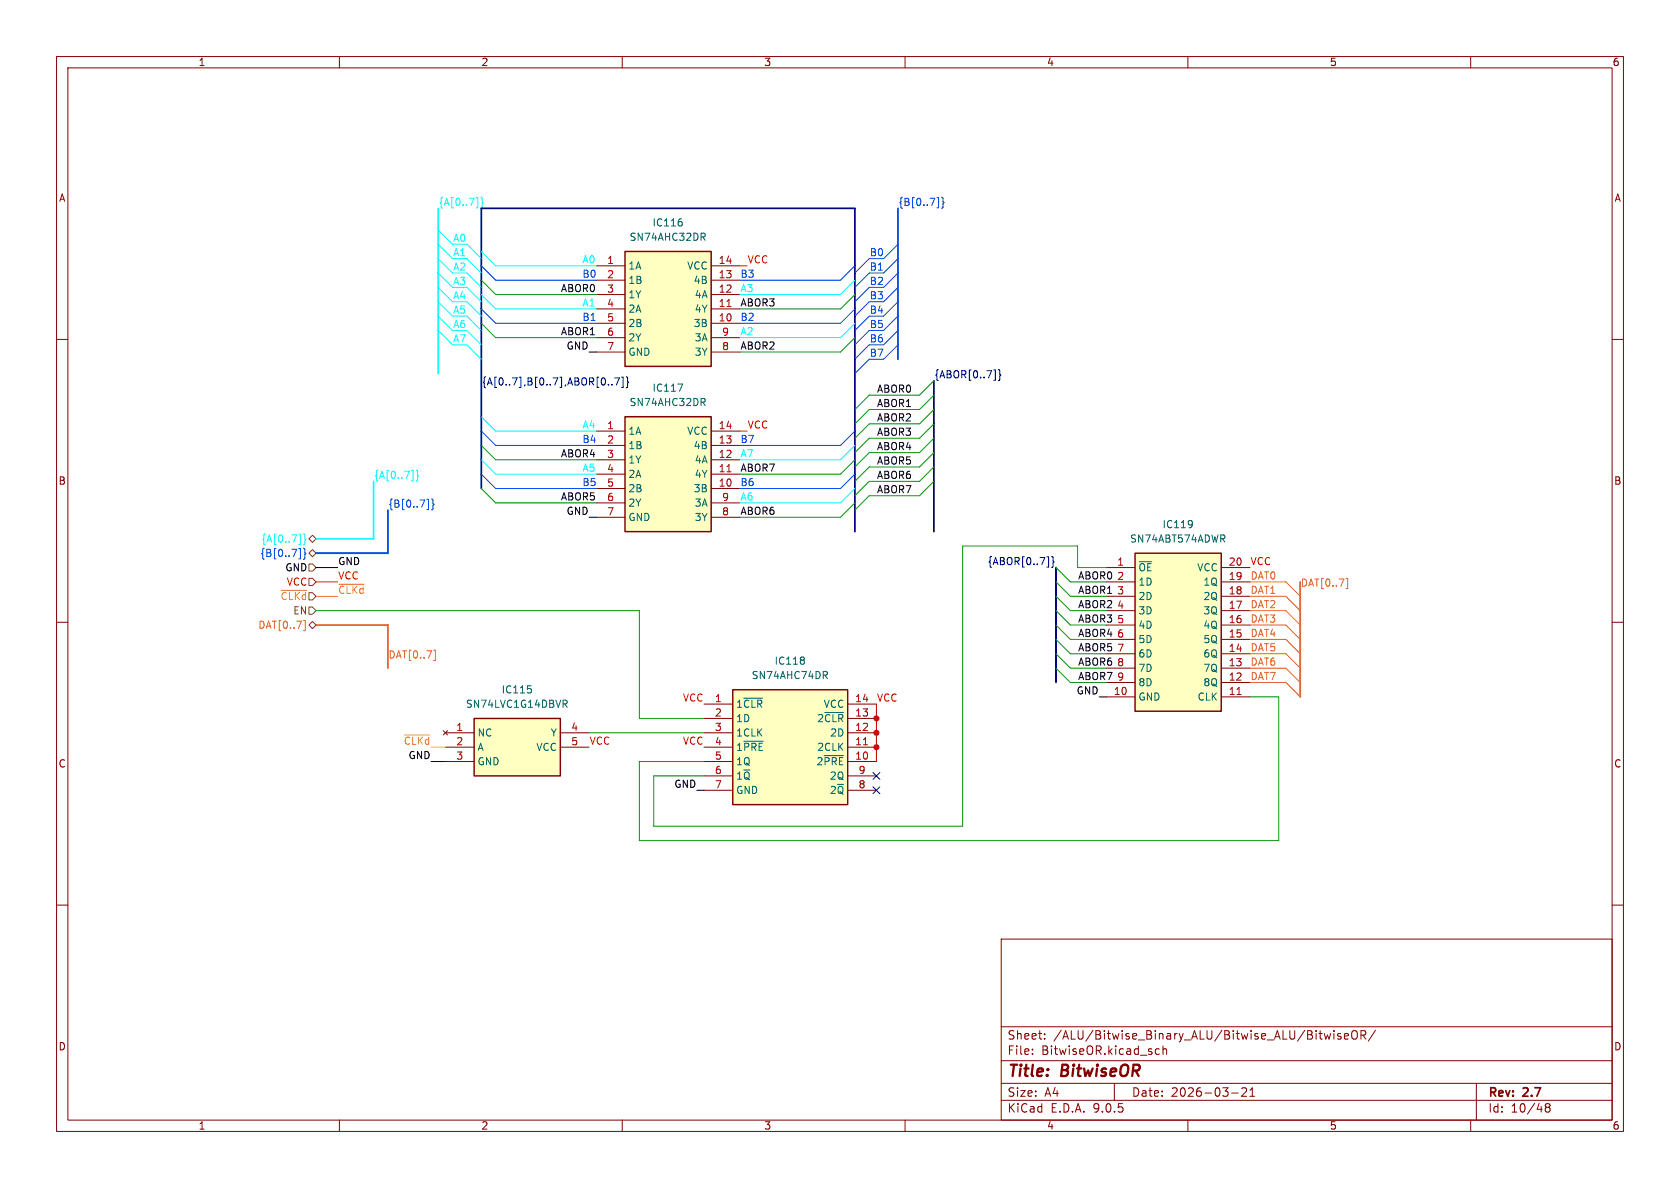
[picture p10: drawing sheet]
<svg xmlns="http://www.w3.org/2000/svg" width="297mm" height="210mm" viewBox="0 0 297 210" stroke-linecap="round" stroke-linejoin="round" font-family="sans-serif">
<defs><g id="words">
<g font-size="2.8" fill="#840000">
<text x="178" y="190.9">Title:</text>
<text x="187.7" y="190.9">BitwiseOR</text>
</g>
<g font-size="2.1" fill="#840000">
<text x="178" y="184">Sheet:</text>
<text x="186.2" y="184">/ALU/Bitwise_Binary_ALU/Bitwise_ALU/BitwiseOR/</text>
<text x="178" y="186.7">File:</text>
<text x="184.1" y="186.7">BitwiseOR.kicad_sch</text>
<text x="178" y="196.9">KiCad</text>
<text x="178" y="194.1">Size:</text>
<text x="184.7" y="194.1">A4</text>
<text x="185.7" y="196.9">E.D.A.</text>
<text x="193.3" y="196.9">9.0.5</text>
<text x="200" y="194.1">Date:</text>
<text x="207" y="194.1">2026-03-21</text>
<text x="263" y="194.3">Rev:</text>
<text x="263" y="196.9">Id:</text>
<text x="267.1" y="196.9">10/48</text>
<text x="269.4" y="194.3">2.7</text>
</g>
<g font-size="1.8" fill="#840000">
<text x="35" y="11.9">1</text>
<text x="85" y="11.9">2</text>
<text x="135" y="11.9">3</text>
<text x="185" y="11.9">4</text>
<text x="235" y="11.9">5</text>
<text x="285" y="11.9">6</text>
<text x="10.3" y="35.9">A</text>
<text x="285.3" y="35.9">A</text>
<text x="10.3" y="85.9">B</text>
<text x="285.3" y="85.9">B</text>
<text x="10.3" y="135.9">C</text>
<text x="285.3" y="135.9">C</text>
<text x="10.3" y="185.9">D</text>
<text x="285.3" y="185.9">D</text>
<text x="35" y="199.9">1</text>
<text x="85" y="199.9">2</text>
<text x="135" y="199.9">3</text>
<text x="185" y="199.9">4</text>
<text x="235" y="199.9">5</text>
<text x="285" y="199.9">6</text>
</g>
<g font-size="1.8" fill="#00f8ff">
<text x="77.5" y="36.5">{A[0..7]}</text>
<text x="80" y="42.8">A0</text>
<text x="80" y="47.9">A2</text>
<text x="80" y="45.4">A1</text>
<text x="102.9" y="46.6">A0</text>
<text x="80" y="53">A4</text>
<text x="80" y="50.5">A3</text>
<text x="130.8" y="51.7">A3</text>
<text x="80" y="55.5">A5</text>
<text x="80" y="58.1">A6</text>
<text x="102.9" y="54.3">A1</text>
<text x="130.8" y="59.3">A2</text>
<text x="80" y="60.6">A7</text>
<text x="102.9" y="75.9">A4</text>
<text x="102.9" y="83.5">A5</text>
<text x="130.8" y="80.9">A7</text>
<text x="66" y="84.7">{A[0..7]}</text>
<text x="130.8" y="88.6">A6</text>
<text x="46.1" y="96.1">{A[0..7]}</text>
</g>
<g font-size="1.8" fill="#006464">
<text x="115.3" y="40.2">IC116</text>
<text x="111" y="47.9">1A</text>
<text x="111.2" y="42.8">SN74AHC32DR</text>
<text x="121.4" y="47.9">VCC</text>
<text x="111" y="50.4">1B</text>
<text x="111" y="52.9">1Y</text>
<text x="122.5" y="50.4">4B</text>
<text x="122.7" y="52.9">4A</text>
<text x="111" y="55.5">2A</text>
<text x="111" y="58">2B</text>
<text x="122.5" y="58">3B</text>
<text x="122.7" y="55.5">4Y</text>
<text x="111" y="60.6">2Y</text>
<text x="111" y="63.1">GND</text>
<text x="122.7" y="60.6">3A</text>
<text x="122.7" y="63.1">3Y</text>
<text x="111.2" y="72">SN74AHC32DR</text>
<text x="115.3" y="69.4">IC117</text>
<text x="111" y="77.1">1A</text>
<text x="121.4" y="77.1">VCC</text>
<text x="111" y="79.6">1B</text>
<text x="111" y="82.1">1Y</text>
<text x="122.5" y="79.6">4B</text>
<text x="122.7" y="82.1">4A</text>
<text x="111" y="84.7">2A</text>
<text x="111" y="87.2">2B</text>
<text x="111" y="89.8">2Y</text>
<text x="122.5" y="87.2">3B</text>
<text x="122.7" y="84.7">4Y</text>
<text x="122.7" y="89.8">3A</text>
<text x="111" y="92.3">GND</text>
<text x="122.7" y="92.3">3Y</text>
<text x="205.4" y="93.6">IC119</text>
<text x="199.7" y="96.1">SN74ABT574ADWR</text>
<text x="201.2" y="101.2">~{OE}</text>
<text x="211.6" y="101.2">VCC</text>
<text x="201.2" y="103.7">1D</text>
<text x="201.2" y="106.3">2D</text>
<text x="212.6" y="103.7">1Q</text>
<text x="212.6" y="106.3">2Q</text>
<text x="201.2" y="108.8">3D</text>
<text x="201.2" y="111.4">4D</text>
<text x="201.2" y="113.9">5D</text>
<text x="212.6" y="108.8">3Q</text>
<text x="212.6" y="111.4">4Q</text>
<text x="212.6" y="113.9">5Q</text>
<text x="136.8" y="117.7">IC118</text>
<text x="201.2" y="116.4">6D</text>
<text x="201.2" y="119">7D</text>
<text x="212.6" y="116.4">6Q</text>
<text x="212.6" y="119">7Q</text>
<text x="82.3" y="125.3">SN74LVC1G14DBVR</text>
<text x="88.6" y="122.8">IC115</text>
<text x="130" y="125.3">1~{CLR}</text>
<text x="132.8" y="120.2">SN74AHC74DR</text>
<text x="145.5" y="125.3">VCC</text>
<text x="201.2" y="121.5">8D</text>
<text x="201.2" y="124.1">GND</text>
<text x="211.6" y="124.1">CLK</text>
<text x="212.6" y="121.5">8Q</text>
<text x="84.3" y="130.4">NC</text>
<text x="97.3" y="130.4">Y</text>
<text x="130" y="127.9">1D</text>
<text x="130" y="130.4">1CLK</text>
<text x="144.4" y="127.9">2~{CLR}</text>
<text x="146.7" y="130.4">2D</text>
<text x="84.3" y="132.9">A</text>
<text x="84.3" y="135.5">GND</text>
<text x="94.7" y="132.9">VCC</text>
<text x="130" y="132.9">1~{PRE}</text>
<text x="130" y="135.5">1Q</text>
<text x="144.3" y="135.5">2~{PRE}</text>
<text x="144.4" y="132.9">2CLK</text>
<text x="130" y="138">1~{Q}</text>
<text x="130" y="140.6">GND</text>
<text x="146.6" y="138">2Q</text>
<text x="146.6" y="140.6">2~{Q}</text>
</g>
<g font-size="1.8" fill="#0048ff">
<text x="158.7" y="36.5">{B[0..7]}</text>
<text x="153.7" y="47.9">B1</text>
<text x="153.7" y="45.4">B0</text>
<text x="102.9" y="49.2">B0</text>
<text x="130.8" y="49.2">B3</text>
<text x="153.7" y="50.5">B2</text>
<text x="153.7" y="53">B3</text>
<text x="102.9" y="56.8">B1</text>
<text x="130.8" y="56.8">B2</text>
<text x="153.7" y="58.1">B5</text>
<text x="153.7" y="55.5">B4</text>
<text x="153.7" y="60.6">B6</text>
<text x="153.7" y="63.2">B7</text>
<text x="102.9" y="78.4">B4</text>
<text x="130.8" y="78.4">B7</text>
<text x="68.6" y="89.8">{B[0..7]}</text>
<text x="102.9" y="86">B5</text>
<text x="130.8" y="86">B6</text>
<text x="45.9" y="98.7">{B[0..7]}</text>
</g>
<g font-size="1.8" fill="#a90000">
<text x="107.2" y="46.7">1</text>
<text x="127" y="46.7">14</text>
<text x="107.2" y="49.3">2</text>
<text x="107.2" y="51.8">3</text>
<text x="127" y="49.3">13</text>
<text x="127" y="51.8">12</text>
<text x="107.2" y="54.4">4</text>
<text x="107.2" y="56.9">5</text>
<text x="107.2" y="59.4">6</text>
<text x="127" y="54.4">11</text>
<text x="127" y="56.9">10</text>
<text x="127.6" y="59.4">9</text>
<text x="107.2" y="62">7</text>
<text x="127.6" y="62">8</text>
<text x="107.2" y="75.9">1</text>
<text x="127" y="75.9">14</text>
<text x="107.2" y="78.5">2</text>
<text x="107.2" y="81">3</text>
<text x="107.2" y="83.6">4</text>
<text x="127" y="78.5">13</text>
<text x="127" y="81">12</text>
<text x="127" y="83.6">11</text>
<text x="107.2" y="86.1">5</text>
<text x="107.2" y="88.6">6</text>
<text x="127" y="86.1">10</text>
<text x="127.6" y="88.6">9</text>
<text x="107.2" y="91.2">7</text>
<text x="127.6" y="91.2">8</text>
<text x="197.4" y="100.1">1</text>
<text x="217.1" y="100.1">20</text>
<text x="197.4" y="102.6">2</text>
<text x="197.4" y="105.2">3</text>
<text x="197.4" y="107.7">4</text>
<text x="217.1" y="102.6">19</text>
<text x="217.1" y="105.2">18</text>
<text x="217.1" y="107.7">17</text>
<text x="197.4" y="110.2">5</text>
<text x="197.4" y="112.8">6</text>
<text x="217.1" y="110.2">16</text>
<text x="217.1" y="112.8">15</text>
<text x="197.4" y="115.3">7</text>
<text x="197.4" y="117.9">8</text>
<text x="217.1" y="115.3">14</text>
<text x="217.1" y="117.9">13</text>
<text x="126.3" y="124.2">1</text>
<text x="151.1" y="124.2">14</text>
<text x="196.8" y="122.9">10</text>
<text x="197.4" y="120.4">9</text>
<text x="217.1" y="120.4">12</text>
<text x="217.1" y="122.9">11</text>
<text x="80.6" y="129.3">1</text>
<text x="80.6" y="131.8">2</text>
<text x="100.9" y="129.3">4</text>
<text x="100.9" y="131.8">5</text>
<text x="126.3" y="126.7">2</text>
<text x="126.3" y="129.3">3</text>
<text x="126.3" y="131.8">4</text>
<text x="151.1" y="126.7">13</text>
<text x="151.1" y="129.3">12</text>
<text x="151.1" y="131.8">11</text>
<text x="80.6" y="134.4">3</text>
<text x="126.3" y="134.4">5</text>
<text x="126.3" y="136.9">6</text>
<text x="151.1" y="134.4">10</text>
<text x="151.7" y="136.9">9</text>
<text x="126.3" y="139.4">7</text>
<text x="151.7" y="139.4">8</text>
</g>
<g font-size="1.8" fill="#ff0007">
<text x="132.1" y="46.6">VCC</text>
<text x="132.1" y="75.9">VCC</text>
<text x="221" y="100">VCC</text>
<text x="50.6" y="103.7">VCC</text>
<text x="59.7" y="102.5">VCC</text>
<text x="120.6" y="124.1">VCC</text>
<text x="154.9" y="124.1">VCC</text>
<text x="104.1" y="131.7">VCC</text>
<text x="120.6" y="131.7">VCC</text>
</g>
<g font-size="1.8" fill="#0f0f0f">
<text x="99.1" y="51.7">ABOR0</text>
<text x="99.1" y="59.3">ABOR1</text>
<text x="130.8" y="54.3">ABOR3</text>
<text x="130.8" y="61.9">ABOR2</text>
<text x="154.9" y="69.5">ABOR0</text>
<text x="154.9" y="74.6">ABOR2</text>
<text x="154.9" y="77.1">ABOR3</text>
<text x="154.9" y="72">ABOR1</text>
<text x="99.1" y="80.9">ABOR4</text>
<text x="130.8" y="83.5">ABOR7</text>
<text x="154.9" y="79.7">ABOR4</text>
<text x="154.9" y="82.2">ABOR5</text>
<text x="99.1" y="88.6">ABOR5</text>
<text x="154.9" y="87.3">ABOR7</text>
<text x="154.9" y="84.7">ABOR6</text>
<text x="130.8" y="91.1">ABOR6</text>
<text x="190.5" y="107.6">ABOR2</text>
<text x="190.5" y="105.1">ABOR1</text>
<text x="190.5" y="102.5">ABOR0</text>
<text x="190.5" y="110.1">ABOR3</text>
<text x="190.5" y="112.7">ABOR4</text>
<text x="190.5" y="117.8">ABOR6</text>
<text x="190.5" y="115.2">ABOR5</text>
<text x="190.5" y="120.3">ABOR7</text>
</g>
<g font-size="1.8">
<text x="100.1" y="61.9">GND</text>
<text x="100.1" y="91.1">GND</text>
<text x="50.3" y="101.2">GND</text>
<text x="59.7" y="100">GND</text>
<text x="190.2" y="122.8">GND</text>
<text x="72.1" y="134.3">GND</text>
<text x="119.1" y="139.4">GND</text>
</g>
<g font-size="1.8" fill="#000084">
<text x="85.1" y="68.2">{A[0..7],B[0..7],ABOR[0..7]}</text>
<text x="165.1" y="67">{ABOR[0..7]}</text>
<text x="174.5" y="100">{ABOR[0..7]}</text>
</g>
<g font-size="1.8" fill="#725600">
<text x="49.5" y="106.3">~{CLKd}</text>
<text x="51.7" y="108.8">EN</text>
</g>
<g font-size="1.8" fill="#ffba00">
<text x="59.7" y="105.1">~{CLKd}</text>
<text x="71.3" y="131.7">~{CLKd}</text>
</g>
<g font-size="1.8" fill="#ff6400">
<text x="221" y="105.1">DAT1</text>
<text x="221" y="102.5">DAT0</text>
<text x="221" y="107.6">DAT2</text>
<text x="229.9" y="103.8">DAT[0..7]</text>
<text x="45.6" y="111.4">DAT[0..7]</text>
<text x="221" y="112.7">DAT4</text>
<text x="221" y="110.1">DAT3</text>
<text x="68.6" y="116.5">DAT[0..7]</text>
<text x="221" y="115.2">DAT5</text>
<text x="221" y="117.8">DAT6</text>
<text x="221" y="120.3">DAT7</text>
</g>
</g></defs>
<g fill="none" stroke="#840000" stroke-width=".18">
<path d="M10 10h277v190h-277zM12 12h273v186h-273zM60 10v2M110 10v2M160 10v2M210 10v2M260 10v2M10 60h2M285 60h2M10 110h2M285 110h2M10 160h2"/>
<path d="M177 166h108v32h-108zM285 160h2M60 198v2M110 198v2M160 198v2M177 194.5h108M177 191.5h108M177 187.5h108M177 181.5h108M182.5 186.3v.1M182.5 185.5v.1M184.7 183.6v.1"/>
<path d="M184.7 182.8v.1M197 191.5v3M204.2 186.1l.3 .3 .5-.1M205 185.5l-.5-.1-.3 .3M205.6 185.5l.2-.1 .4 .1v.9M205.6 184.9v1.5M210 198v2M217.7 193.2h1.2M219.5 192.4l.6-.1 .2 .1 .1 .3-.9 1.1h.9M221 193.8h.8M221 192.7l.4-.4v1.5M235.2 182.7l-.2 1-.3-.7-.3 .7"/>
<path d="M235.8 182.2v.1M235.8 182.7v1M237 182.8l-.3-.1-.2 .2v.2l.5 .2v.3h-.5M237.7 183.2l.7-.1-.1-.3-.4-.1-.2 .2v.7h.6M239.2 182.3a.5 .5 0 0 1 .5-.1 .5 .5 0 0 1 .3 .5v.5a.5 .5 0 0 1-.5 .5 .5 .5 0 0 1-.5-.5v-.5zM240.6 183l.7-.1 .2-.2-.1-.4-.2-.1h-.6v1.5M241 183l.5 .7M243.2 182.1l-1.3 2M260 198v2M261 191.5v6.5M273.5 195.7l-.3-.2 .3-.4 .4 .1 .1 .2-.3 .3M273.5 195.7l-.3 .3v.5l.3 .1 .4-.1 .1-.2v-.4l-.3-.2"/>
<path d="M273.5 195.7h.2"/>
</g>
<path d="M129.5 121.9h20.4v20.3h-20.4z" fill="#ffffc2"/>
<path d="M129.5 121.9h20.4v20.3h-20.4z" fill="none" stroke="#840000" stroke-width=".25"/>
<g fill="none" stroke="#840000" stroke-width=".18">
<path d="M124.5 124.5h5M124.5 127h5M124.5 129.5h5M124.5 132.1h5M124.5 134.6h5M124.5 137.2h5M124.5 139.7h5M149.9 124.5h5M149.9 127h5M149.9 129.5h5M149.9 132.1h5M149.9 134.6h5"/>
<path d="M149.9 137.2h5M149.9 139.7h5"/>
</g>
<path d="M142.1 116.2l.1 .2-.1 .2M142.1 116.8l.1 .1-.1 .5M145.8 119.4l.5 .6M146 118.7l.3 .2-.1 .3-.2 .2M131.5 123.4h3.3M131.5 131h3.4M145.7 133.6h3.4M145.8 126h3.3" fill="none" stroke="#006464" stroke-width=".18"/>
<path d="M152.6 131.7h.8" fill="none" stroke="#a90000" stroke-width=".18"/>
<path d="M83.8 127h15.3v10.2h-15.3z" fill="#ffffc2"/>
<path d="M83.8 127h15.3v10.2h-15.3z" fill="none" stroke="#840000" stroke-width=".25"/>
<path d="M78.4 129.2l.7 .7M78.7 129.5h5.1M78.7 132.1h5.1M78.7 134.6h5.1M79.1 129.2l-.7 .7M99.1 129.5h5M99.1 132.1h5" fill="none" stroke="#840000" stroke-width=".18"/>
<path d="M93.3 121.2h.6M93.8 121.8l.1 .2-.1 .4M99.5 123.8h.5l.3 .2-.2 .4h-.6M99.8 124.4l.5 .6" fill="none" stroke="#006464" stroke-width=".18"/>
<path d="M200.7 97.8h15.2v27.9h-15.2z" fill="#ffffc2"/>
<path d="M200.7 97.8h15.2v27.9h-15.2z" fill="none" stroke="#840000" stroke-width=".25"/>
<g fill="none" stroke="#840000" stroke-width=".18">
<path d="M195.6 100.3h5.1M195.6 102.9h5.1M195.6 105.4h5.1M195.6 108h5.1M195.6 110.5h5.1M195.6 113h5.1M195.6 115.6h5.1M195.6 118.1h5.1M215.9 100.3h5.1M215.9 102.9h5.1M215.9 105.4h5.1M215.9 108h5.1"/>
<path d="M215.9 110.5h5.1M215.9 113h5.1M215.9 115.6h5.1M215.9 118.1h5.1M195.6 120.7h5.1M195.6 123.2h5.1M215.9 120.7h5.1M215.9 123.2h5.1"/>
</g>
<path d="M218.7 122.8h.7" fill="none" stroke="#a90000" stroke-width=".18"/>
<path d="M210.7 92.1a1.07 1.07 0 0 1-.1 1.1M210.8 92.6l-.1 .1M216.1 95.2l.4 .6M216.4 94.6l.1 .2-.1 .4" fill="none" stroke="#006464" stroke-width=".18"/>
<path d="M110.5 44.5h15.2v20.3h-15.2z" fill="#ffffc2"/>
<path d="M110.5 44.5h15.2v20.3h-15.2z" fill="none" stroke="#840000" stroke-width=".25"/>
<g fill="none" stroke="#840000" stroke-width=".18">
<path d="M105.4 47h5.1M105.4 49.5h5.1M105.4 52.1h5.1M105.4 54.6h5.1M105.4 57.2h5.1M105.4 59.7h5.1M125.7 47h5.1M125.7 49.5h5.1M125.7 52.1h5.1M125.7 54.6h5.1M125.7 57.2h5.1M125.7 59.7h5.1"/>
<path d="M105.4 62.2h5.1M125.7 62.2h5.1"/>
</g>
<path d="M128.5 54.2h.7" fill="none" stroke="#a90000" stroke-width=".18"/>
<path d="M120.5 39.2l.1 .2-.1 .5M124.2 41.9l.5 .6M124.4 41.2l.3 .3-.1 .3-.2 .1" fill="none" stroke="#006464" stroke-width=".18"/>
<path d="M110.5 73.7h15.2v20.3h-15.2z" fill="#ffffc2"/>
<path d="M110.5 73.7h15.2v20.3h-15.2z" fill="none" stroke="#840000" stroke-width=".25"/>
<g fill="none" stroke="#840000" stroke-width=".18">
<path d="M105.4 76.2h5.1M105.4 78.7h5.1M125.7 76.2h5.1M125.7 78.7h5.1M105.4 81.3h5.1M105.4 83.8h5.1M105.4 86.4h5.1M105.4 88.9h5.1M105.4 91.4h5.1M125.7 81.3h5.1M125.7 83.8h5.1M125.7 86.4h5.1"/>
<path d="M125.7 88.9h5.1M125.7 91.4h5.1"/>
</g>
<path d="M128.5 83.4h.7" fill="none" stroke="#a90000" stroke-width=".18"/>
<path d="M119.8 67.9h.9l-.6 1.3M124.2 71.1l.5 .6M124.4 70.4l.3 .3-.1 .3-.2 .1" fill="none" stroke="#006464" stroke-width=".18"/>
<path d="M54.6 95.3l.6-.7 .7 .7-.7 .6zM54.6 99.7h.6l.7 .6-.7 .7h-.6zM54.6 97.8l.6-.6 .7 .6-.7 .6zM54.6 102.2h.6l.7 .7-.7 .6h-.6zM54.6 107.3h.6l.7 .7-.7 .6h-.6zM55.2 109.9l.7 .6-.7 .6-.6-.6z" fill="none" stroke="#725600" stroke-width=".18"/>
<path d="M53.7 109.7h.3v1.8h-.3M76.7 114.9h.3v1.9h-.3M221 113h6.3l2.6 2.6M221 110.5h6.3l2.6 2.5M221 108h6.3l2.6 2.5M221 102.9h6.3l2.6 2.5M221 115.6h6.3l2.6 2.5M221 118.1h6.3l2.6 2.6M221 105.4h6.3l2.6 2.6M238 102.2h.3v1.9h-.3M221 120.7h6.3l2.6 2.5" fill="none" stroke="#ff6400" stroke-width=".18"/>
<g fill="none" stroke="#00f8ff" stroke-width=".18">
<path d="M84.2 34.9h.3v1.8h-.3M85 34.9l.3 .1v.7l.1 .1-.1 .2v.6l-.3 .2M77.5 43.2l2.5 2.5h2.5l2.6 2.6M77.5 55.9l2.5 2.5M77.5 53.3l2.5 2.6M77.5 40.6l2.5 2.6M77.5 58.4l2.5 2.6M77.5 45.7l2.5 2.6M77.5 48.3l2.5 2.5M77.5 50.8l2.5 2.5M82.5 43.2l2.6 2.5M82.5 58.4l2.6 2.6"/>
<path d="M82.5 48.3l2.6 2.5M82.5 50.8l2.6 2.5M82.5 53.3l2.6 2.6M82.5 55.9l2.6 2.5M85.1 52.1l2.5 2.5h17.8M85.1 44.5l2.5 2.5h17.8M151.1 49.5l-2.5 2.6h-17.8M151.1 57.2l-2.5 2.5h-17.8M82.5 61l2.6 2.5M85.1 73.7l2.5 2.5h17.8M151.1 78.7l-2.5 2.6h-17.8M52.8 94.4h.3v1.9h-.3"/>
<path d="M53.7 94.4l.2 .2v.6l.2 .1-.2 .2v.6l-.2 .2M72.7 83.2h.3v1.8h-.3M73.6 83.1l.2 .2v.6l.2 .2-.2 .2v.6l-.2 .2M85.1 81.3l2.5 2.5h17.8M151.1 86.4l-2.5 2.5h-17.8"/>
</g>
<path d="M49.7 104.4h4.5M55.9 105.4h3.8M59.9 103.3h4.5M71.5 129.9h4.5M76.2 132.1h2.5" fill="none" stroke="#ffba00" stroke-width=".18"/>
<g fill="none" stroke="#0048ff" stroke-width=".18">
<path d="M165.6 34.9h.3v1.8h-.3M166.5 34.9l.2 .1v.7l.2 .1-.2 .2v.6l-.2 .2M85.1 47l2.5 2.5h17.8M85.1 54.6l2.5 2.6h17.8M151.1 47l-2.5 2.5h-17.8M151.1 54.6l-2.5 2.6h-17.8M153.7 55.9l-2.6 2.5M153.7 58.4l-2.6 2.6M153.7 50.8l-2.6 2.5M153.7 53.3l-2.6 2.6M153.7 45.7l-2.6 2.6M158.7 45.7l-2.5 2.6h-2.5l-2.6 2.5"/>
<path d="M158.7 50.8l-2.5 2.5M158.7 53.3l-2.5 2.6M158.7 43.2l-2.5 2.5M158.7 58.4l-2.5 2.6M158.7 55.9l-2.5 2.5M158.7 48.3l-2.5 2.5M85.1 76.2l2.5 2.5h17.8M151.1 76.2l-2.5 2.5h-17.8M153.7 63.5l-2.6 2.5M153.7 61l-2.6 2.5M158.7 61l-2.5 2.5M52.8 97h.3v1.8h-.3"/>
<path d="M53.7 96.9l.2 .2v.6l.2 .2-.2 .2v.6l-.2 .2M75.5 88.3h.3v1.8h-.3M76.3 88.2l.2 .2v.6l.2 .2-.2 .2v.6l-.2 .1M85.1 83.8l2.5 2.6h17.8M151.1 83.8l-2.5 2.6h-17.8"/>
</g>
<g fill="none" stroke="#000084" stroke-width=".18">
<path d="M107 67v.8M107.6 67.9v.2M108.2 67.9v.2M108.7 66.8h.8l-.5 1.3M109.9 66.7h.3v1.8h-.3M110.7 66.6l.3 .2v.6l.1 .2-.1 .2v.6l-.3 .2M175.7 65.4h.3v1.8h-.3M176.5 65.3l.3 .2v.6l.1 .2-.1 .2v.6l-.3 .2M185.1 98.4h.3v1.8h-.3M185.9 98.4l.3 .1v.7l.1 .1-.1 .2v.6l-.3 .2M154.3 136.6l1.2 1.2M154.3 139.1l1.2 1.2"/>
<path d="M155.5 136.6l-1.2 1.2M155.5 139.1l-1.2 1.2"/>
</g>
<path d="M165.1 67.3v26.7M85.1 86.4v-49.6h66v57.2M186.7 100.3v20.4" fill="none" stroke="#000084" stroke-width=".3"/>
<path d="M77.5 36.8v29.2M66 85.1v10.2h-10.1" fill="none" stroke="#00f8ff" stroke-width=".3"/>
<path d="M55.9 110.5h12.7v7.6M229.9 102.9v20.3" fill="none" stroke="#ff6400" stroke-width=".3"/>
<path d="M158.7 36.8v26.7M68.6 90.2v7.6h-12.7" fill="none" stroke="#0048ff" stroke-width=".3"/>
<path d="M130.8 47h1.3M130.8 76.2h1.3M55.9 102.9h3.8M154.9 124.5v10.1" fill="none" stroke="#ff0007" stroke-width=".18"/>
<g fill="none" stroke="#009600" stroke-width=".18">
<path d="M85.1 57.2l2.5 2.5h17.8M85.1 49.5l2.5 2.6h17.8M151.1 59.7l-2.5 2.5h-17.8M151.1 52.1l-2.5 2.5h-17.8M85.1 78.7l2.5 2.6h17.8M165.1 67.3l-2.5 2.6h-8.9l-2.6 2.5M165.1 69.9l-2.5 2.5h-8.9l-2.6 2.5M165.1 77.5l-2.5 2.5h-8.9l-2.6 2.6M165.1 74.9l-2.5 2.6h-8.9l-2.6 2.5M165.1 72.4l-2.5 2.5h-8.9l-2.6 2.6M85.1 86.4l2.5 2.5h17.8M151.1 81.3l-2.5 2.5h-17.8"/>
<path d="M151.1 88.9l-2.5 2.5h-17.8M165.1 80l-2.5 2.6h-8.9l-2.6 2.5M165.1 85.1l-2.5 2.5h-8.9l-2.6 2.6M165.1 82.6l-2.5 2.5h-8.9l-2.6 2.5M55.9 108h57.1v19h11.5M186.7 100.3l2.5 2.6h6.4M186.7 102.9l2.5 2.5h6.4M186.7 118.1l2.5 2.6h6.4M186.7 105.4l2.5 2.6h6.4M186.7 110.5l2.5 2.5h6.4M186.7 115.6l2.5 2.5h6.4M186.7 113l2.5 2.6h6.4"/>
<path d="M186.7 108l2.5 2.5h6.4M195.6 100.3h-5.1v-3.8h-20.3v49.6h-54.6v-8.9h8.9M104.1 129.5h20.4M221 123.2h5.1v25.4h-113.1v-14h11.5"/>
</g>
<path d="M104.1 62.2h1.3M104.1 91.4h1.3M55.9 100.3h3.8M76.2 134.6h2.5M123.2 139.7h1.3M194.3 123.2h1.3" fill="none" stroke="#000" stroke-width=".18"/>
<g fill="#ff0007" stroke="#ff0007" stroke-width=".18">
<circle cx="154.9" cy="127" r=".46"/>
<circle cx="154.9" cy="129.5" r=".46"/>
<circle cx="154.9" cy="132.1" r=".46"/>
</g>
<use href="#words"/>
</svg>
